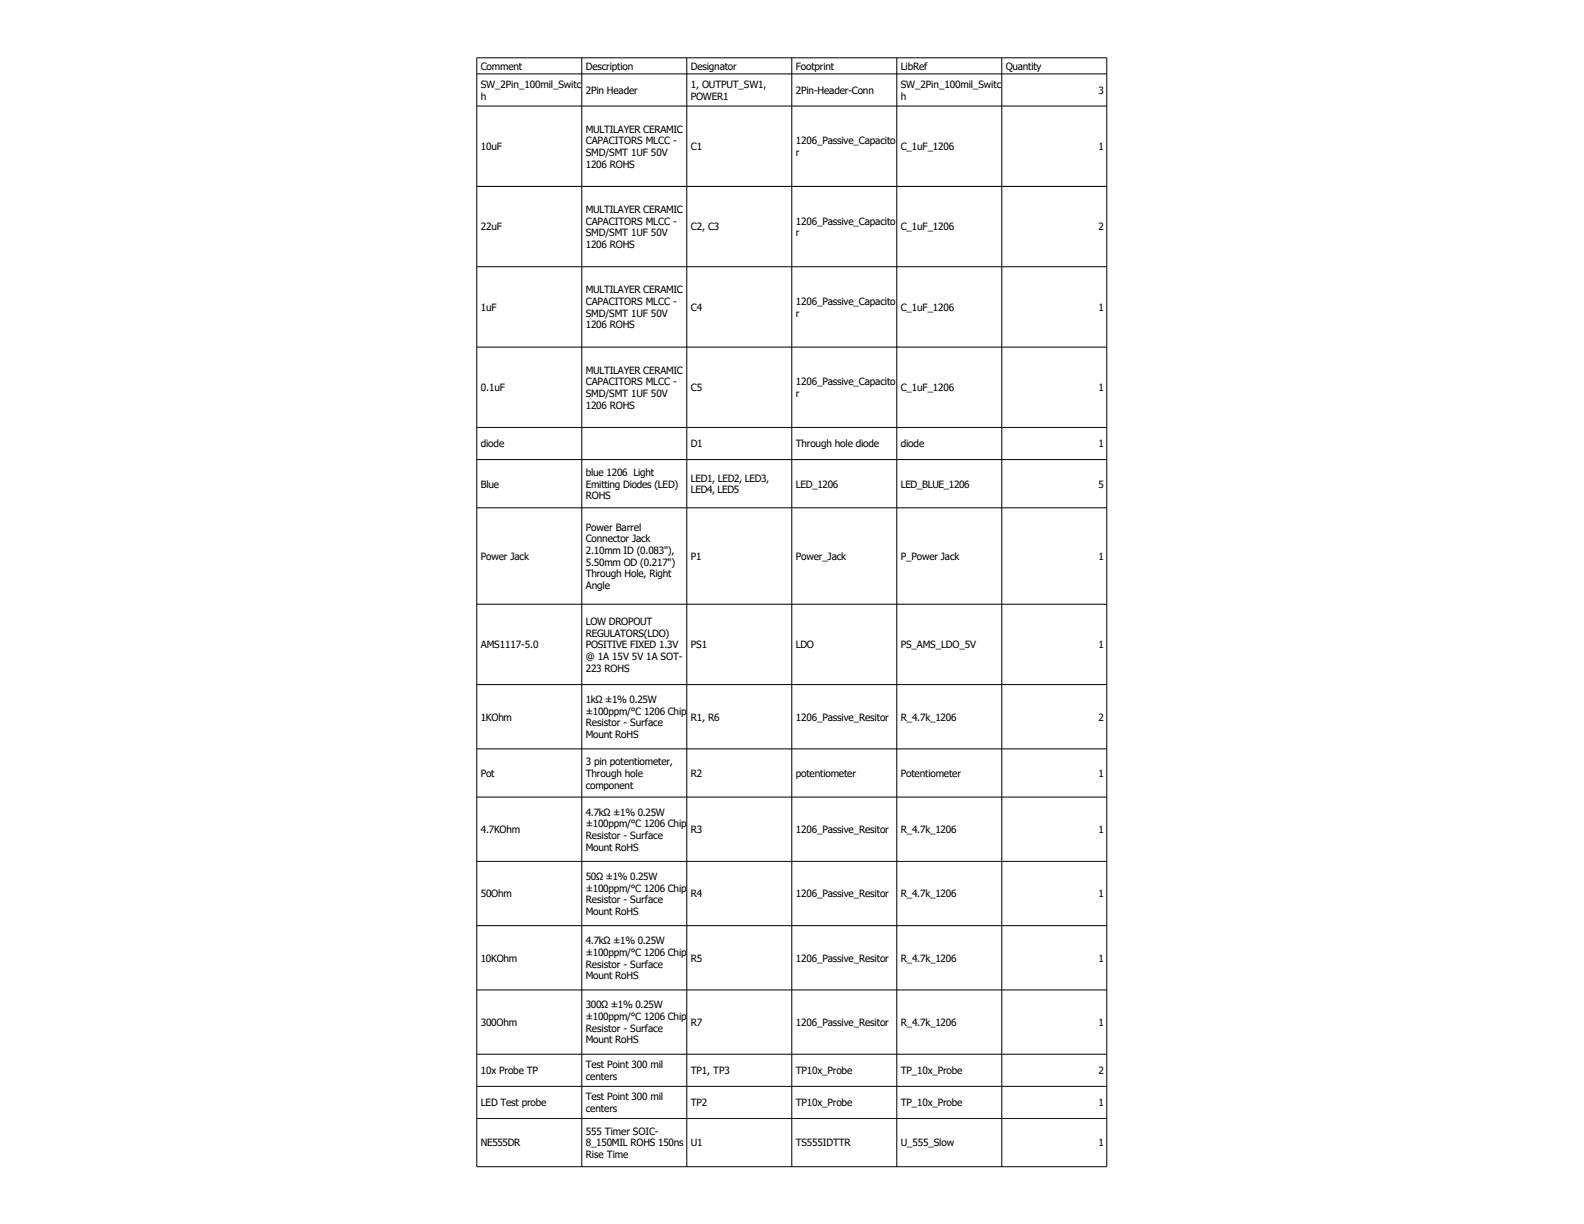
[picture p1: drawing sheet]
<svg xmlns="http://www.w3.org/2000/svg" width="279mm" height="216mm" viewBox="0 0 279 216" stroke-linecap="round" stroke-linejoin="round" font-family="sans-serif">
<defs><g id="words">
<g font-size="1.8">
<text x="84.8" y="12.3">Comment</text>
<text x="84.8" y="15.5">SW_2Pin_100mil_Switc</text>
<text x="84.8" y="17.6">h</text>
<text x="103.3" y="12.3">Description</text>
<text x="103.3" y="16.6">2Pin Header</text>
<text x="121.8" y="12.3">Designator</text>
<text x="121.8" y="15.5">1, OUTPUT_SW1,</text>
<text x="121.8" y="17.6">POWER1</text>
<text x="140.4" y="12.3">Footprint</text>
<text x="140.4" y="16.6">2Pin-Header-Conn</text>
<text x="158.9" y="12.3">LibRef</text>
<text x="158.9" y="15.5">SW_2Pin_100mil_Switc</text>
<text x="158.9" y="17.6">h</text>
<text x="177.4" y="12.3">Quantity</text>
<text x="193.8" y="16.6">3</text>
<text x="103.3" y="23.4">MULTILAYER CERAMIC</text>
<text x="84.8" y="26.5">10uF</text>
<text x="103.3" y="25.4">CAPACITORS MLCC -</text>
<text x="103.3" y="27.5">SMD/SMT 1UF 50V</text>
<text x="103.3" y="29.6">1206 ROHS</text>
<text x="121.8" y="26.5">C1</text>
<text x="140.4" y="25.4">1206_Passive_Capacito</text>
<text x="140.4" y="27.5">r</text>
<text x="158.9" y="26.5">C_1uF_1206</text>
<text x="193.8" y="26.5">1</text>
<text x="84.8" y="40.6">22uF</text>
<text x="103.3" y="37.6">MULTILAYER CERAMIC</text>
<text x="103.3" y="39.6">CAPACITORS MLCC -</text>
<text x="103.3" y="41.7">SMD/SMT 1UF 50V</text>
<text x="121.8" y="40.6">C2, C3</text>
<text x="140.4" y="39.6">1206_Passive_Capacito</text>
<text x="140.4" y="41.7">r</text>
<text x="158.9" y="40.6">C_1uF_1206</text>
<text x="193.8" y="40.6">2</text>
<text x="103.3" y="43.7">1206 ROHS</text>
<text x="103.3" y="51.7">MULTILAYER CERAMIC</text>
<text x="103.3" y="53.8">CAPACITORS MLCC -</text>
<text x="140.4" y="53.8">1206_Passive_Capacito</text>
<text x="84.8" y="54.8">1uF</text>
<text x="103.3" y="55.9">SMD/SMT 1UF 50V</text>
<text x="103.3" y="57.9">1206 ROHS</text>
<text x="121.8" y="54.8">C4</text>
<text x="140.4" y="55.9">r</text>
<text x="158.9" y="54.8">C_1uF_1206</text>
<text x="193.8" y="54.8">1</text>
<text x="103.3" y="65.9">MULTILAYER CERAMIC</text>
<text x="84.8" y="69">0.1uF</text>
<text x="103.3" y="68">CAPACITORS MLCC -</text>
<text x="103.3" y="70">SMD/SMT 1UF 50V</text>
<text x="121.8" y="69">C5</text>
<text x="140.4" y="68">1206_Passive_Capacito</text>
<text x="140.4" y="70">r</text>
<text x="158.9" y="69">C_1uF_1206</text>
<text x="193.8" y="69">1</text>
<text x="103.3" y="72.1">1206 ROHS</text>
<text x="84.8" y="78.9">diode</text>
<text x="103.3" y="83.9">blue 1206 Light</text>
<text x="121.8" y="78.9">D1</text>
<text x="140.4" y="78.9">Through hole diode</text>
<text x="158.9" y="78.9">diode</text>
<text x="193.8" y="78.9">1</text>
<text x="84.8" y="86">Blue</text>
<text x="103.3" y="86">Emitting Diodes (LED)</text>
<text x="103.3" y="88.1">ROHS</text>
<text x="121.8" y="85">LED1, LED2, LED3,</text>
<text x="121.8" y="87">LED4, LED5</text>
<text x="140.4" y="86">LED_1206</text>
<text x="158.9" y="86">LED_BLUE_1206</text>
<text x="193.8" y="86">5</text>
<text x="103.3" y="93.6">Power Barrel</text>
<text x="103.3" y="95.7">Connector Jack</text>
<text x="84.8" y="98.8">Power Jack</text>
<text x="103.3" y="97.7">2.10mm ID (0.083&quot;),</text>
<text x="103.3" y="99.8">5.50mm OD (0.217&quot;)</text>
<text x="103.3" y="101.9">Through Hole, Right</text>
<text x="121.8" y="98.8">P1</text>
<text x="140.4" y="98.8">Power_Jack</text>
<text x="158.9" y="98.8">P_Power Jack</text>
<text x="193.8" y="98.8">1</text>
<text x="103.3" y="103.9">Angle</text>
<text x="103.3" y="110.2">LOW DROPOUT</text>
<text x="103.3" y="112.3">REGULATORS(LDO)</text>
<text x="84.8" y="114.4">AMS1117-5.0</text>
<text x="103.3" y="114.4">POSITIVE FIXED 1.3V</text>
<text x="103.3" y="116.4">@ 1A 15V 5V 1A SOT-</text>
<text x="103.3" y="118.5">223 ROHS</text>
<text x="121.8" y="114.4">PS1</text>
<text x="140.4" y="114.4">LDO</text>
<text x="158.9" y="114.4">PS_AMS_LDO_5V</text>
<text x="193.8" y="114.4">1</text>
<text x="103.3" y="124">1kΩ ±1% 0.25W</text>
<text x="84.8" y="127.1">1KOhm</text>
<text x="103.3" y="126.1">±100ppm/℃ 1206 Chip</text>
<text x="103.3" y="128.1">Resistor - Surface</text>
<text x="103.3" y="130.2">Mount RoHS</text>
<text x="121.8" y="127.1">R1, R6</text>
<text x="140.4" y="127.1">1206_Passive_Resitor</text>
<text x="158.9" y="127.1">R_4.7k_1206</text>
<text x="193.8" y="127.1">2</text>
<text x="84.8" y="137">Pot</text>
<text x="103.3" y="135">3 pin potentiometer,</text>
<text x="103.3" y="137">Through hole</text>
<text x="121.8" y="137">R2</text>
<text x="140.4" y="137">potentiometer</text>
<text x="158.9" y="137">Potentiometer</text>
<text x="193.8" y="137">1</text>
<text x="103.3" y="139.1">component</text>
<text x="103.3" y="143.9">4.7kΩ ±1% 0.25W</text>
<text x="84.8" y="146.9">4.7KOhm</text>
<text x="103.3" y="145.9">±100ppm/℃ 1206 Chip</text>
<text x="103.3" y="148">Resistor - Surface</text>
<text x="121.8" y="146.9">R3</text>
<text x="140.4" y="146.9">1206_Passive_Resitor</text>
<text x="158.9" y="146.9">R_4.7k_1206</text>
<text x="193.8" y="146.9">1</text>
<text x="103.3" y="150">Mount RoHS</text>
<text x="103.3" y="155.2">50Ω ±1% 0.25W</text>
<text x="84.8" y="158.3">50Ohm</text>
<text x="103.3" y="157.3">±100ppm/℃ 1206 Chip</text>
<text x="103.3" y="159.3">Resistor - Surface</text>
<text x="103.3" y="161.4">Mount RoHS</text>
<text x="121.8" y="158.3">R4</text>
<text x="140.4" y="158.3">1206_Passive_Resitor</text>
<text x="158.9" y="158.3">R_4.7k_1206</text>
<text x="193.8" y="158.3">1</text>
<text x="103.3" y="166.5">4.7kΩ ±1% 0.25W</text>
<text x="84.8" y="169.6">10KOhm</text>
<text x="103.3" y="168.6">±100ppm/℃ 1206 Chip</text>
<text x="103.3" y="170.7">Resistor - Surface</text>
<text x="103.3" y="172.7">Mount RoHS</text>
<text x="121.8" y="169.6">R5</text>
<text x="140.4" y="169.6">1206_Passive_Resitor</text>
<text x="158.9" y="169.6">R_4.7k_1206</text>
<text x="193.8" y="169.6">1</text>
<text x="103.3" y="177.9">300Ω ±1% 0.25W</text>
<text x="103.3" y="179.9">±100ppm/℃ 1206 Chip</text>
<text x="84.8" y="181">300Ohm</text>
<text x="103.3" y="182">Resistor - Surface</text>
<text x="103.3" y="184.1">Mount RoHS</text>
<text x="121.8" y="181">R7</text>
<text x="140.4" y="181">1206_Passive_Resitor</text>
<text x="158.9" y="181">R_4.7k_1206</text>
<text x="193.8" y="181">1</text>
<text x="84.8" y="189.5">10x Probe TP</text>
<text x="103.3" y="188.4">Test Point 300 mil</text>
<text x="103.3" y="190.5">centers</text>
<text x="121.8" y="189.5">TP1, TP3</text>
<text x="140.4" y="189.5">TP10x_Probe</text>
<text x="158.9" y="189.5">TP_10x_Probe</text>
<text x="193.8" y="189.5">2</text>
<text x="84.8" y="195.1">LED Test probe</text>
<text x="103.3" y="194.1">Test Point 300 mil</text>
<text x="103.3" y="196.2">centers</text>
<text x="121.8" y="195.1">TP2</text>
<text x="140.4" y="195.1">TP10x_Probe</text>
<text x="158.9" y="195.1">TP_10x_Probe</text>
<text x="193.8" y="195.1">1</text>
<text x="84.8" y="202.2">NE555DR</text>
<text x="103.3" y="200.2">555 Timer SOIC-</text>
<text x="103.3" y="202.2">8_150MIL ROHS 150ns</text>
<text x="121.8" y="202.2">U1</text>
<text x="140.4" y="202.2">TS555IDTTR</text>
<text x="158.9" y="202.2">U_555_Slow</text>
<text x="193.8" y="202.2">1</text>
<text x="103.3" y="204.3">Rise Time</text>
</g>
</g></defs>
<g fill="none" stroke="#000" stroke-width=".18">
<path d="M84.1 10.2h111.1v195.6h-111.1zM84.1 13h111.1M84.1 18.7h111.1M102.6 10.2v195.6M121.1 10.2v195.6M139.7 10.2v195.6M158.2 10.2v195.6M176.7 10.2v195.6M84.1 32.9h111.1M84.1 47.1h111.1M84.1 61.2h111.1M84.1 75.4h111.1"/>
<path d="M84.1 81.1h111.1M84.1 89.6h111.1M84.1 106.6h111.1M84.1 120.8h111.1M84.1 132.1h111.1M84.1 140.6h111.1M84.1 151.9h111.1M84.1 163.3h111.1M84.1 174.6h111.1M84.1 186h111.1M84.1 191.6h111.1M84.1 197.3h111.1"/>
</g>
<use href="#words"/>
</svg>
